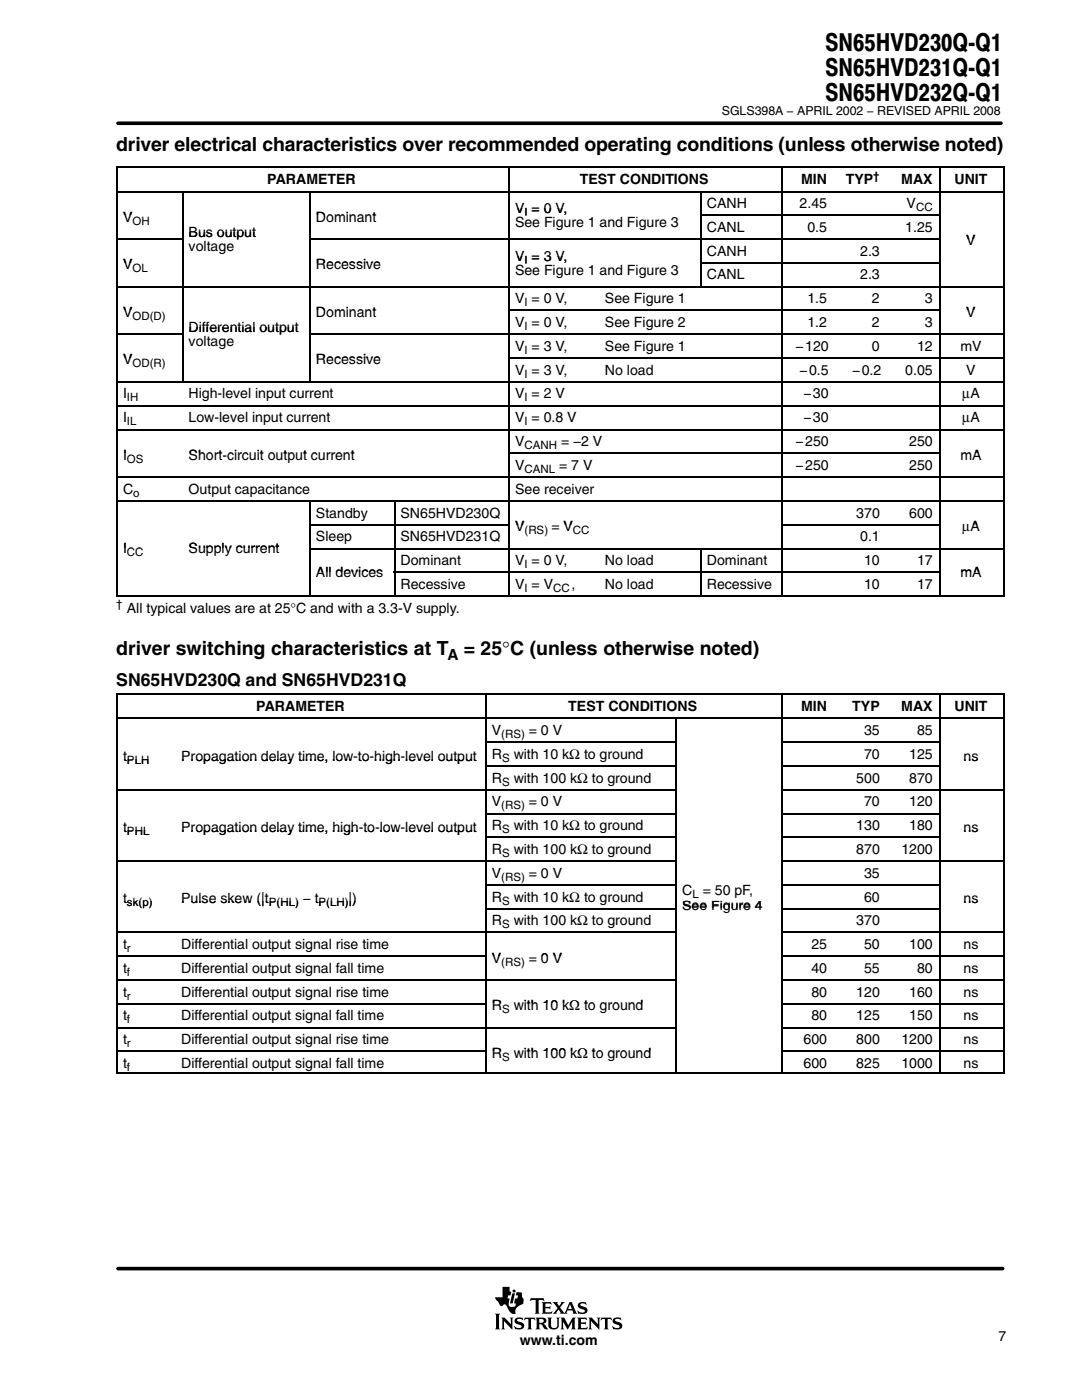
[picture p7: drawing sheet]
<svg xmlns="http://www.w3.org/2000/svg" width="216mm" height="279mm" viewBox="0 0 216 279" stroke-linecap="round" stroke-linejoin="round" font-family="sans-serif">
<defs><g id="words">
<g font-size="4.9">
<text x="164.6" y="10.2">SN65HVD230Q-Q1</text>
<text x="164.6" y="15.2">SN65HVD231Q-Q1</text>
<text x="164.6" y="20.1">SN65HVD232Q-Q1</text>
</g>
<g font-size="3.9">
<text x="23.2" y="30.2">driver electrical characteristics over recommended operating conditions (unless otherwise noted)</text>
<text x="23.2" y="130.8">driver switching characteristics at T</text>
<text x="92.6" y="130.8">= 25°C (unless otherwise noted)</text>
</g>
<text font-size="3.5" x="23.2" y="136.9">SN65HVD230Q and SN65HVD231Q</text>
<text font-size="3.1" x="89.3" y="131.6">A</text>
<g font-size="2.8">
<text x="53.3" y="36.8">PARAMETER</text>
<text x="115.7" y="36.8">TEST CONDITIONS</text>
<text x="141" y="41.5">CANH</text>
<text x="159.6" y="41.5">2.45</text>
<text x="159.9" y="36.8">MIN</text>
<text x="168.8" y="36.8">TYP</text>
<text x="179.8" y="36.8">MAX</text>
<text x="180.9" y="41.5">V</text>
<text x="190.5" y="36.8">UNIT</text>
<text x="24.6" y="44.2">V</text>
<text x="37.6" y="47.3">Bus output</text>
<text x="63" y="44.2">Dominant</text>
<text x="102.8" y="42.5">V = 0 V,</text>
<text x="102.8" y="45.4">See Figure 1 and Figure 3</text>
<text x="141" y="46.3">CANL</text>
<text x="161.1" y="46.3">0.5</text>
<text x="180.6" y="46.3">1.25</text>
<text x="24.6" y="53.7">V</text>
<text x="37.6" y="50.1">voltage</text>
<text x="63" y="53.7">Recessive</text>
<text x="102.8" y="52">V = 3 V,</text>
<text x="141" y="51">CANH</text>
<text x="171.6" y="51">2.3</text>
<text x="192.8" y="49">V</text>
<text x="102.8" y="54.8">See Figure 1 and Figure 3</text>
<text x="141" y="55.8">CANL</text>
<text x="171.6" y="55.8">2.3</text>
<text x="24.6" y="63.2">V</text>
<text x="63" y="63.2">Dominant</text>
<text x="102.8" y="60.5">V = 0 V,</text>
<text x="102.8" y="65.3">V = 0 V,</text>
<text x="120.7" y="60.5">See Figure 1</text>
<text x="120.7" y="65.3">See Figure 2</text>
<text x="161.1" y="60.5">1.5</text>
<text x="161.1" y="65.3">1.2</text>
<text x="174" y="60.5">2</text>
<text x="174" y="65.3">2</text>
<text x="184.5" y="60.5">3</text>
<text x="184.5" y="65.3">3</text>
<text x="192.8" y="63.2">V</text>
<text x="37.6" y="66.3">Differential output</text>
<text x="37.6" y="69.1">voltage</text>
<text x="102.8" y="70">V = 3 V,</text>
<text x="120.7" y="70">See Figure 1</text>
<text x="158.7" y="70">−120</text>
<text x="174" y="70">0</text>
<text x="183" y="70">12</text>
<text x="191.6" y="70">mV</text>
<text x="24.6" y="72.7">V</text>
<text x="63" y="72.7">Recessive</text>
<text x="102.8" y="74.7">V = 3 V,</text>
<text x="120.7" y="74.7">No load</text>
<text x="159.5" y="74.7">−0.5</text>
<text x="170" y="74.7">−0.2</text>
<text x="180.6" y="74.7">0.05</text>
<text x="192.8" y="74.7">V</text>
<text x="24.6" y="79.5">I</text>
<text x="37.6" y="79.5">High-level input current</text>
<text x="102.8" y="79.5">V = 2 V</text>
<text x="160.3" y="79.5">−30</text>
<text x="192" y="79.5">µA</text>
<text x="24.6" y="84.3">I</text>
<text x="37.6" y="84.3">Low-level input current</text>
<text x="102.8" y="84.3">V = 0.8 V</text>
<text x="102.8" y="89">V</text>
<text x="111.9" y="89">= −2 V</text>
<text x="158.7" y="89">−250</text>
<text x="160.3" y="84.3">−30</text>
<text x="181.4" y="89">250</text>
<text x="192" y="84.3">µA</text>
<text x="24.6" y="91.7">I</text>
<text x="37.6" y="91.7">Short circuit output current</text>
<text x="37.6" y="91.8">Short-circuit output current</text>
<text x="102.8" y="93.8">V</text>
<text x="111.6" y="93.8">= 7 V</text>
<text x="158.7" y="93.8">−250</text>
<text x="181.4" y="93.8">250</text>
<text x="191.6" y="91.7">mA</text>
<text x="24.6" y="98.6">C</text>
<text x="37.6" y="98.6">Output capacitance</text>
<text x="102.8" y="98.6">See receiver</text>
<text x="63" y="103.3">Standby</text>
<text x="79.9" y="103.3">SN65HVD230Q</text>
<text x="102.8" y="106">V</text>
<text x="110" y="106">= V</text>
<text x="112.4" y="106">V</text>
<text x="170.9" y="103.3">370</text>
<text x="181.4" y="103.3">600</text>
<text x="192" y="106">µA</text>
<text x="193.6" y="106">A</text>
<text x="24.6" y="110.4">I</text>
<text x="37.6" y="110.4">Supply current</text>
<text x="63" y="108.1">Sleep</text>
<text x="79.9" y="108.1">SN65HVD231Q</text>
<text x="79.9" y="112.8">Dominant</text>
<text x="102.8" y="112.8">V = 0 V,</text>
<text x="120.7" y="112.8">No load</text>
<text x="141" y="112.8">Dominant</text>
<text x="171.6" y="108.1">0.1</text>
<text x="172.4" y="112.8">10</text>
<text x="183" y="112.8">17</text>
<text x="63" y="115.2">All devices</text>
<text x="79.9" y="117.5">Recessive</text>
<text x="102.8" y="117.5">V = V</text>
<text x="114.1" y="117.5">,</text>
<text x="120.7" y="117.5">No load</text>
<text x="141" y="117.5">Recessive</text>
<text x="172.4" y="117.5">10</text>
<text x="183" y="117.5">17</text>
<text x="191.6" y="115.2">mA</text>
<text x="25.3" y="122.3">All typical values are at 25°C and with a 3.3-V supply.</text>
<text x="51.1" y="142">PARAMETER</text>
<text x="113.4" y="142">TEST CONDITIONS</text>
<text x="159.9" y="142">MIN</text>
<text x="170.1" y="142">TYP</text>
<text x="179.8" y="142">MAX</text>
<text x="190.5" y="142">UNIT</text>
<text x="98.1" y="146.7">V</text>
<text x="105.5" y="146.7">= 0 V</text>
<text x="172.4" y="146.7">35</text>
<text x="183" y="146.7">85</text>
<text x="24.6" y="151.8">t</text>
<text x="36.2" y="151.8">Propagation</text>
<text x="36.2" y="151.8">Propagation delay time, low to high level output</text>
<text x="59.5" y="151.8">time, low-to-high-level output</text>
<text x="98.1" y="151.5">R</text>
<text x="102.5" y="151.5">with 10 kΩ to ground</text>
<text x="172.4" y="151.5">70</text>
<text x="181.4" y="151.5">125</text>
<text x="192.3" y="151.8">ns</text>
<text x="98.1" y="156.2">R</text>
<text x="98.1" y="160.9">V</text>
<text x="102.5" y="156.2">with 100 kΩ to ground</text>
<text x="105.5" y="160.9">= 0 V</text>
<text x="170.9" y="156.2">500</text>
<text x="172.4" y="160.9">70</text>
<text x="181.4" y="156.2">870</text>
<text x="181.4" y="160.9">120</text>
<text x="24.6" y="166">t</text>
<text x="36.2" y="166">Propagation</text>
<text x="36.2" y="166">Propagation delay time, high to low level output</text>
<text x="59.5" y="166">time, high-to-low-level output</text>
<text x="98.1" y="165.7">R</text>
<text x="102.5" y="165.7">with 10 kΩ to ground</text>
<text x="170.9" y="165.7">130</text>
<text x="181.4" y="165.7">180</text>
<text x="192.3" y="166">ns</text>
<text x="98.1" y="170.4">R</text>
<text x="102.5" y="170.4">with 100 kΩ to ground</text>
<text x="170.9" y="170.4">870</text>
<text x="179.9" y="170.4">1200</text>
<text x="98.1" y="175.2">V</text>
<text x="98.1" y="179.9">R</text>
<text x="102.5" y="179.9">with 10 kΩ to ground</text>
<text x="105.5" y="175.2">= 0 V</text>
<text x="136.1" y="178.6">C</text>
<text x="140.2" y="178.6">= 50 pF,</text>
<text x="172.4" y="175.2">35</text>
<text x="172.4" y="179.9">60</text>
<text x="24.6" y="180.2">t</text>
<text x="36.2" y="180.2">Pulse skew (|t</text>
<text x="60.4" y="180.2">− tt</text>
<text x="69.6" y="180.2">|)</text>
<text x="98.1" y="184.7">R</text>
<text x="102.5" y="184.7">with 100 kΩ to ground</text>
<text x="136.1" y="181.7">See Figure 4</text>
<text x="170.9" y="184.7">370</text>
<text x="192.3" y="180.2">ns</text>
<text x="24.6" y="189.4">t</text>
<text x="36.2" y="189.4">Differential output signal rise time</text>
<text x="161.9" y="189.4">25</text>
<text x="172.4" y="189.4">50</text>
<text x="181.4" y="189.4">100</text>
<text x="192.3" y="189.4">ns</text>
<text x="24.6" y="194.1">t</text>
<text x="36.2" y="194.1">Differential output signal fall time</text>
<text x="98.1" y="192.1">V</text>
<text x="105.5" y="192.1">= 0 V</text>
<text x="107.9" y="192.1">0 V</text>
<text x="161.9" y="194.1">40</text>
<text x="172.4" y="194.1">55</text>
<text x="183" y="194.1">80</text>
<text x="192.3" y="194.1">ns</text>
<text x="24.6" y="198.9">t</text>
<text x="24.6" y="203.6">t</text>
<text x="36.2" y="198.9">Differential output signal rise time</text>
<text x="36.2" y="203.6">Differential output signal fall time</text>
<text x="98.1" y="201.6">R</text>
<text x="102.5" y="201.6">with 10 kΩ to ground</text>
<text x="161.9" y="198.9">80</text>
<text x="161.9" y="203.6">80</text>
<text x="170.9" y="198.9">120</text>
<text x="170.9" y="203.6">125</text>
<text x="181.4" y="198.9">160</text>
<text x="181.4" y="203.6">150</text>
<text x="192.3" y="198.9">ns</text>
<text x="192.3" y="203.6">ns</text>
<text x="24.6" y="208.4">t</text>
<text x="36.2" y="208.4">Differential output signal rise time</text>
<text x="160.3" y="208.4">600</text>
<text x="170.9" y="208.4">800</text>
<text x="179.9" y="208.4">1200</text>
<text x="192.3" y="208.4">ns</text>
<text x="24.6" y="213.1">t</text>
<text x="36.2" y="213.1">Differential output signal fall time</text>
<text x="98.1" y="211.1">R</text>
<text x="102.5" y="211.1">with 100 kΩ to ground</text>
<text x="160.3" y="213.1">600</text>
<text x="170.9" y="213.1">825</text>
<text x="179.9" y="213.1">1000</text>
<text x="192.3" y="213.1">ns</text>
<text x="103.7" y="268.4">www.ti.com</text>
<text x="199.2" y="267.7">7</text>
</g>
<text font-size="2.5" x="144" y="23">SGLS398A − APRIL 2002 − REVISED APRIL 2008</text>
<g font-size="2.3">
<text x="174.2" y="36">†</text>
<text x="26.4" y="44.8">OH</text>
<text x="104.7" y="43.1">I</text>
<text x="182.8" y="42.1">CC</text>
<text x="104.7" y="52.6">I</text>
<text x="26.4" y="54.3">OL</text>
<text x="26.4" y="63.8">OD(D)</text>
<text x="104.7" y="61.1">I</text>
<text x="104.7" y="65.9">I</text>
<text x="104.7" y="70.6">I</text>
<text x="26.4" y="73.3">OD(R)</text>
<text x="104.7" y="75.3">I</text>
<text x="25.3" y="80.1">IH</text>
<text x="104.7" y="80.1">I</text>
<text x="25.3" y="84.9">IL</text>
<text x="104.7" y="84.9">I</text>
<text x="104.7" y="89.6">CANH</text>
<text x="25.3" y="92.4">OS</text>
<text x="104.7" y="94.4">CANL</text>
<text x="26.6" y="99.2">o</text>
<text x="104.7" y="106.6">(RS)</text>
<text x="114.3" y="106.6">CC</text>
<text x="25.3" y="111">CC</text>
<text x="104.7" y="113.4">I</text>
<text x="104.7" y="118.1">I</text>
<text x="110.4" y="118.1">CC</text>
<text x="23.2" y="121.4">†</text>
<text x="100" y="147.3">(RS)</text>
<text x="25.3" y="152.4">PLH</text>
<text x="100.2" y="152.1">S</text>
<text x="100" y="161.5">(RS)</text>
<text x="100.2" y="156.8">S</text>
<text x="25.3" y="166.6">PHL</text>
<text x="100.2" y="166.3">S</text>
<text x="100.2" y="171">S</text>
<text x="100" y="175.8">(RS)</text>
<text x="138.2" y="179.2">L</text>
<text x="25.3" y="180.8">sk(p)</text>
<text x="53.7" y="180.8">P(HL)</text>
<text x="63.6" y="180.8">P(LH)</text>
<text x="100.2" y="180.5">S</text>
<text x="100.2" y="185.3">S</text>
<text x="25.3" y="190">r</text>
<text x="25.3" y="194.7">f</text>
<text x="100" y="192.7">(RS)</text>
<text x="25.3" y="199.5">r</text>
<text x="100.2" y="202.2">S</text>
<text x="25.3" y="204.2">f</text>
<text x="25.3" y="209">r</text>
<text x="25.3" y="213.7">f</text>
<text x="100.2" y="211.7">S</text>
</g>
</g></defs>
<path d="M23.5 24.6h176.2" fill="none" stroke="#000" stroke-width=".72"/>
<g fill="#000">
<path d="M102.2 258.1h.6l-.5 2h-.5z"/>
<path d="M100.3 256.8h1.4v.9l.3 .1-.1 .7h-.5l-.1 .6h.4l-.2 1a.67 .67 0 0 0 .3 .7 .67 .67 0 0 0 .8 0l.2-.1 .2-.6h-.4l.2-1h.4l.2-.6h-.5l.2-.6 1.1 .1-.1 .6 .4 .5v.5a.7 .7 0 0 1-.7 .9l-.8 .6-.2 .8a.19 .19 0 0 1 .1 .2 .19 .19 0 0 1-.2 .1l-.7-.1-.4-.4-.5-1a.44 .44 0 0 0-.4-.4 .44 .44 0 0 0-.5 .3 .75 .75 0 0 1-.7-.7l-.5-.5-.2-.5h1.5z" fill-rule="evenodd"/>
<path d="M115.4 260.1l.4-.2 1.1-.1 .2 .6-.6-.3-.6 .1a.24 .24 0 0 0-.1 .3 .24 .24 0 0 0 .3 .1 1.01 1.01 0 0 1 1.1 1l-.4 .5-1.4 .1-.2-.7 .9 .5 .3-.1 .3-.2a.99 .99 0 0 0-1-.6 .62 .62 0 0 1-.3-1z" fill-rule="evenodd"/>
<path d="M105.9 259.1h2.6l.1 .6-.5-.3-.6 .1v2.4l.2 .3h-1l.2-.3v-2.4l-.6-.1-.5 .3z" fill-rule="evenodd"/>
<path d="M108.1 259.9h1.8l.1 .5-.4-.3-.8 .1v.6h.8l.2-.2v.7l-.2-.2h-.8v.7l1 .1 .4-.2-.1 .5h-2l.2-.3v-1.8z" fill-rule="evenodd"/>
<path d="M110.2 259.9h1.1l-.1 .2 .4 .6 .4-.6-.1-.2h.8l-.9 1 .8 1.2 1-2.2h.5l.9 2.1 .2 .2h-1l.2-.2-.2-.5h-1l-.1 .5 .1 .2h-1.5l.2-.3-.4-.6-.5 .6 .1 .3h-.9l1.1-1.1z" fill-rule="evenodd"/>
<circle cx="102.6" cy="257.7" r=".31"/>
</g>
<path d="M113.7 260.3l.4 .9h-.7z" fill="#fff"/>
<g fill="#000">
<path d="M98.8 262.2h1l-.2 .2v2.7l.2 .2h-1l.2-.3v-2.5z" fill-rule="evenodd"/>
<path d="M100 263h.7l1.2 1.3v-1l-.2-.3h.8l-.3 .2v2.1l-1.6-1.7v1.4l.2 .3h-.8l.2-.3v-1.8z" fill-rule="evenodd"/>
<path d="M102.9 263.2a1.53 1.53 0 0 1 1.3-.2l.1-.1 .1 .6-.6-.3h-.5a.28 .28 0 0 0-.1 .4 .28 .28 0 0 0 .4 .2 .94 .94 0 0 1 1 1l-.3 .4-.3 .1h-1.2l-.2-.7 .5 .4h.6l.4-.2-.1-.2-.2-.2a1.05 1.05 0 0 1-1.1-.8z" fill-rule="evenodd"/>
<path d="M104.7 263h2l.1 .5-.3-.2h-.5v1.7l.2 .3h-1l.2-.4v-1.6h-.5l-.3 .2z" fill-rule="evenodd"/>
<path d="M106.9 263h1.3a.61 .61 0 0 1 .8 .4 .61 .61 0 0 1-.6 .7l1 1.1a.64 .64 0 0 1-.7 .1 .64 .64 0 0 1-.4-.5l-.3-.5h-.4v.7l.2 .3h-.9l.2-.4v-1.6z" fill-rule="evenodd"/>
<path d="M109.2 263h1l-.2 .2v1.4l.1 .3 .3 .1h.5l.3-.4v-1.4l-.2-.2h.7l-.2 .2v1.3a1.07 1.07 0 0 1-1 .8 1.07 1.07 0 0 1-1.1-.8v-1.3z" fill-rule="evenodd"/>
<path d="M111.8 263h.8l.8 1.5 .9-1.5h.6l-.2 .2v1.8l.2 .3h-1l.3-.4v-1.1l-1 1.5-.8-1.5v1.2l.2 .3h-.8l.3-.4v-1.6z" fill-rule="evenodd"/>
<path d="M115.2 263h1.8l.1 .5-.4-.3-.8 .1v.6h.8l.2-.2v.7l-.2-.2h-.8v.8h.9l.5-.2-.2 .5h-1.9l.2-.3v-1.8z" fill-rule="evenodd"/>
<path d="M117.4 263h.7l1.2 1.3v-1.1l-.2-.2h.7l-.2 .2v2.1l-1.7-1.7v1.4l.2 .3h-.7l.2-.4v-1.6z" fill-rule="evenodd"/>
<path d="M120 263h2l.1 .5-.3-.2h-.6v1.7l.3 .3h-1l.2-.4v-1.6h-.5l-.3 .2z" fill-rule="evenodd"/>
<path d="M122.4 263.2a1.3 1.3 0 0 1 1.3-.2l.1-.1 .2 .6-.6-.3h-.5a.28 .28 0 0 0-.2 .4 .28 .28 0 0 0 .4 .2 1.02 1.02 0 0 1 1.1 .8l-.2 .5-.7 .2h-.9l-.3-.7 .8 .4h.6a.26 .26 0 0 0 .1-.3 .26 .26 0 0 0-.1-.2l-.4-.1a.75 .75 0 0 1-.7-.4 .75 .75 0 0 1 0-.8z" fill-rule="evenodd"/>
</g>
<path d="M107.6 263.3l.4-.1a.4 .4 0 0 1 .5 .4 .4 .4 0 0 1-.5 .4h-.4z" fill-rule="evenodd" fill="#fff"/>
<path d="M23.5 253.2h176.6" fill="none" stroke="#000" stroke-width=".72"/>
<g fill="none" stroke="#000" stroke-width=".32">
<path d="M23.2 33.4h177.3M23.2 38.2h177.3M23.4 33.3v85.8M36.4 38.1v37.9M61.8 38.1v37.9M101.6 33.3v85.8M139.8 38.1v18.9M156 33.3v85.8M187.6 33.3v85.8M200.3 33.3v85.8M23.2 47.7h13.1M23.2 57.2h177.3"/>
<path d="M61.7 47.7h125.8M139.7 43h47.8M139.7 52.4h47.8M23.2 66.7h13.1M23.2 76.2h177.3M61.7 66.7h138.8M101.4 61.9h86.1M101.4 71.4h99.1M23.2 80.9h177.3M23.2 85.7h177.3M23.2 95.2h177.3M23.2 100h177.3"/>
<path d="M61.8 99.8v19.3M78.7 99.8v19.3M101.4 90.5h86.1M23.2 119h177.3M61.7 104.7h39.7M61.7 109.5h138.8M78.6 114.2h108.9M139.8 109.3v9.8M155.9 104.7h31.6M23.2 138.6h177.3M23.4 138.4v75.9M96.9 138.4v75.9"/>
<path d="M156 138.4v75.9M187.6 138.4v75.9M200.3 138.4v75.9M23.2 143.4h177.3M23.2 157.6h111.6M96.8 148.1h38M96.8 152.9h38M134.9 143.2v71.1M155.9 148.1h31.6M155.9 152.9h31.6M155.9 157.6h44.6M23.2 171.9h111.6"/>
<path d="M96.8 162.4h38M96.8 167.1h38M96.8 176.6h38M155.9 162.4h31.6M155.9 167.1h31.6M155.9 171.9h44.6M155.9 176.6h31.6M23.2 186.1h111.6M23.2 190.8h73.6M23.2 195.6h111.6M96.8 181.3h38M155.9 181.3h31.6"/>
<path d="M155.9 186.1h44.6M155.9 190.8h44.6M155.9 195.6h44.6M23.2 200.3h73.6M23.2 205.1h111.6M23.2 209.8h73.6M23.2 214.2h177.3M155.9 200.3h44.6M155.9 205.1h44.6M155.9 209.8h44.6"/>
</g>
<use href="#words"/>
</svg>
